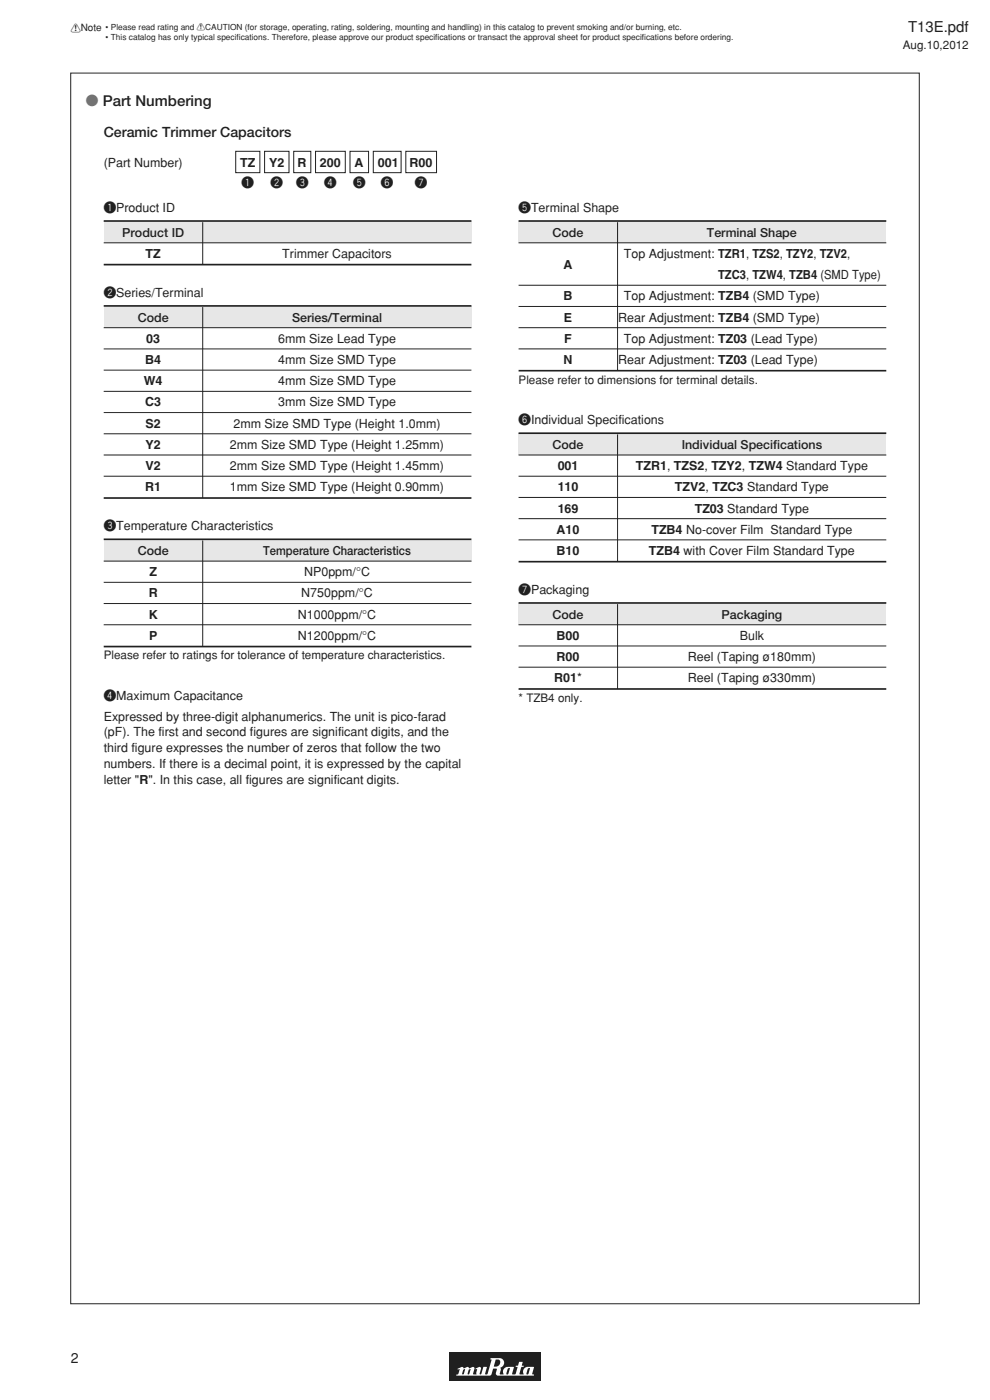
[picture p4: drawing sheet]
<svg xmlns="http://www.w3.org/2000/svg" width="210mm" height="297mm" viewBox="0 0 210 297" stroke-linecap="round" stroke-linejoin="round" font-family="sans-serif">
<defs><g id="words">
<text font-size="3.2" fill="#231f20" x="192.6" y="6.8">T13E.pdf</text>
<text font-size="3.2" fill="#6d6e70" x="18.1" y="22.5">o Part Numbering</text>
<g font-size="3" fill="#231f20">
<text x="22" y="29">Ceramic Trimmer Capacitors</text>
<text x="15" y="289.1">2</text>
</g>
<g font-size="2.6" fill="#231f20">
<text x="22" y="35.4">(Part Number)</text>
<text x="51" y="35.5">TZ</text>
<text x="57.1" y="35.5">Y2</text>
<text x="63.1" y="35.5">R</text>
<text x="67.9" y="35.5">200</text>
<text x="75.2" y="35.5">A</text>
<text x="80.2" y="35.5">001</text>
<text x="86.9" y="35.5">R00</text>
<text x="51.2" y="39.7">q</text>
<text x="57.4" y="39.7">w</text>
<text x="62.8" y="39.7">e</text>
<text x="68.8" y="39.7">r</text>
<text x="74.9" y="39.7">t</text>
<text x="80.8" y="39.7">y</text>
<text x="88" y="39.7">u</text>
<text x="22" y="45">qProduct ID</text>
<text x="110" y="45">tTerminal Shape</text>
<text x="25.9" y="50.2">Product ID</text>
<text x="117.2" y="50.2">Code</text>
<text x="150" y="50.2">Terminal Shape</text>
<text x="30.9" y="54.7">TZ</text>
<text x="59.9" y="54.7">Trimmer Capacitors</text>
<text x="119.5" y="57">A</text>
<text x="132.3" y="54.7">Top Adjustment: TZR1, TZS2, TZY2, TZV2,</text>
<text x="152.3" y="59.2">TZC3, TZW4, TZB4 (SMD Type)</text>
<text x="22" y="63">wSeries/Terminal</text>
<text x="119.5" y="63.7">B</text>
<text x="132.3" y="63.7">Top Adjustment: TZB4 (SMD Type)</text>
<text x="29.2" y="68.2">Code</text>
<text x="62" y="68.2">Series/Terminal</text>
<text x="119.6" y="68.2">E</text>
<text x="131.1" y="68.2">Rear Adjustment: TZB4 (SMD Type)</text>
<text x="30.8" y="77.2">B4</text>
<text x="31" y="72.7">03</text>
<text x="59" y="72.7">6mm Size Lead Type</text>
<text x="59" y="77.2">4mm Size SMD Type</text>
<text x="119.5" y="77.2">N</text>
<text x="119.7" y="72.7">F</text>
<text x="131.1" y="77.2">Rear Adjustment: TZ03 (Lead Type)</text>
<text x="132.3" y="72.7">Top Adjustment: TZ03 (Lead Type)</text>
<text x="30.5" y="81.7">W4</text>
<text x="59" y="81.7">4mm Size SMD Type</text>
<text x="30.8" y="86.2">C3</text>
<text x="59" y="86.2">3mm Size SMD Type</text>
<text x="110" y="90">yIndividual Specifications</text>
<text x="30.9" y="90.7">S2</text>
<text x="30.9" y="95.2">Y2</text>
<text x="48.8" y="95.2">2mm Size SMD Type (Height 1.25mm)</text>
<text x="49.5" y="90.7">2mm Size SMD Type (Height 1.0mm)</text>
<text x="117.2" y="95.2">Code</text>
<text x="144.6" y="95.2">Individual Specifications</text>
<text x="30.9" y="99.7">V2</text>
<text x="48.8" y="99.7">2mm Size SMD Type (Height 1.45mm)</text>
<text x="118.3" y="99.7">001</text>
<text x="134.9" y="99.7">TZR1, TZS2, TZY2, TZW4 Standard Type</text>
<text x="30.8" y="104.2">R1</text>
<text x="48.8" y="104.2">1mm Size SMD Type (Height 0.90mm)</text>
<text x="118.3" y="104.2">110</text>
<text x="143.2" y="104.2">TZV2, TZC3 Standard Type</text>
<text x="22" y="112.5">eTemperature Characteristics</text>
<text x="118.1" y="113.2">A10</text>
<text x="118.3" y="108.7">169</text>
<text x="138.2" y="113.2">TZB4 No-cover Film Standard Type</text>
<text x="147.4" y="108.7">TZ03 Standard Type</text>
<text x="29.2" y="117.7">Code</text>
<text x="55.8" y="117.7">Temperature Characteristics</text>
<text x="118.1" y="117.7">B10</text>
<text x="137.7" y="117.7">TZB4 with Cover Film Standard Type</text>
<text x="31.7" y="122.2">Z</text>
<text x="64.5" y="122.2">NP0ppm/°C</text>
<text x="31.5" y="126.7">R</text>
<text x="31.5" y="131.2">K</text>
<text x="63.2" y="131.2">N1000ppm/°C</text>
<text x="63.9" y="126.7">N750ppm/°C</text>
<text x="110" y="126">uPackaging</text>
<text x="117.2" y="131.2">Code</text>
<text x="153.1" y="131.2">Packaging</text>
<text x="31.6" y="135.7">P</text>
<text x="63.2" y="135.7">N1200ppm/°C</text>
<text x="118.1" y="135.7">B00</text>
<text x="156.9" y="135.7">Bulk</text>
<text x="118.1" y="140.2">R00</text>
<text x="145.9" y="140.2">Reel (Taping ø180mm)</text>
<text x="22" y="148.5">rMaximum Capacitance</text>
<text x="117.6" y="144.7">R01*</text>
<text x="145.9" y="144.7">Reel (Taping ø330mm)</text>
<text x="22" y="152.9">Expressed by three-digit alphanumerics. The unit is pico-farad</text>
<text x="22" y="156.2">(pF). The first and second figures are significant digits, and the</text>
<text x="22" y="159.6">third figure expresses the number of zeros that follow the two</text>
<text x="22" y="163">numbers. If there is a decimal point, it is expressed by the capital</text>
<text x="22" y="166.4">letter &quot;R&quot;. In this case, all figures are significant digits.</text>
</g>
<g font-size="2.5" fill="#231f20">
<text x="191.5" y="10.3">Aug.10,2012</text>
<text x="110" y="81.4">Please refer to dimensions for terminal details.</text>
<text x="22" y="139.8">Please refer to ratings for tolerance of temperature characteristics.</text>
<text x="110" y="149">* TZB4 only.</text>
</g>
<text font-size="2.1" fill="#231f20" x="15" y="6.7">!Note</text>
<g font-size="1.8" fill="#231f20">
<text x="22.4" y="6.4">• Please read rating and !CAUTION (for storage, operating, rating, soldering, mounting and handling) in this catalog to prevent smoking and/or burning, etc.</text>
<text x="22.4" y="8.5">• This catalog has only typical specifcations. Therefore, please approve our product specif</text>
<text x="50.2" y="8.5">i</text>
<text x="92.3" y="8.5">i cations or transact the approval sheet for product specif</text>
<text x="136.2" y="8.5">i cations before ordering.</text>
</g>
</g></defs>
<path d="M15 15.5h180v261.1h-180z" fill="none" stroke="#231f20" stroke-width=".21"/>
<path d="M95.3 287h19.4v5.9h-19.4z" fill="#231f20"/>
<path d="M97.1 290.4l.9-.4 .5 .3-.5 1.1 .2 .2 .2-.2 .3-.9h-.2v-.2l.8-.3 .2 .3 .2-.1-.3 .4-.2 .8 .2 .2 .2-.2 .2-.9h-.2l.1-.3 .8-.2 .1 .3-.3 1.1 .2 .2h.5l.2-1.1h-.3v-.2l.8-.3 .3 .3-.3 1.1 .2 .2 .2-.2 .4-1.4h.7l-.3 1.4 .3 .2 .2-.2 .9-2.9-.3-.1 .1-.3h1.9a1.05 1.05 0 0 1 .9 1 1.05 1.05 0 0 1-.8 1.1l.1 .4-.2 .9h.8a1.03 1.03 0 0 1 .9-1.5h1.3l-.2 .7-.7-.1v-.4l-.4 .1-.3 1.2h.4l.3-.9 .7 .1-.2 .7 .6 .2 .2-.2 .4-1.4h-.4v-.2l.5-.1 .2-.8h.8l-.2 .8 .4 .2-.5 .1-.4 1.4 .1 .2 .8-.1a1.02 1.02 0 0 1 .8-1.5h1.4l-.2 .6h-.7v-.4l-.4 .1-.3 1.2h.3l.4-.9h.7l-.2 .8 .4 .2-.1 .2h-7.4a.48 .48 0 0 1-.6-.5l.2-.8-.5-.2 .1-.4h.2a.77 .77 0 0 0 .9-.7 .77 .77 0 0 0-.9-.8l-.5 1.4 .3 .1-.1 .4-.3 .1-.3 1.1-.3 .3h-7.2v-.2l.4-.2 .3-.9h-.4z" fill="#fff"/>
<path d="M22 47h78v4.5h-78z" fill="#e6e7e8"/>
<path d="M22 46.9h78M22 56.1h78" fill="none" stroke="#231f20" stroke-width=".35"/>
<path d="M22 51.5h78M43 47.1v9" fill="none" stroke="#231f20" stroke-width=".21"/>
<path d="M110 47h78v4.5h-78z" fill="#e6e7e8"/>
<path d="M110 46.9h78" fill="none" stroke="#231f20" stroke-width=".35"/>
<path d="M110 51.5h78M131 47.1v31.5M110 60.5h78M110 65h78M110 69.5h78M110 74h78" fill="none" stroke="#231f20" stroke-width=".21"/>
<path d="M110 128h78v4.5h-78z" fill="#e6e7e8"/>
<path d="M110 78.6h78M110 127.9h78M110 146.2h78" fill="none" stroke="#231f20" stroke-width=".35"/>
<path d="M110 132.5h78M110 137h78M131 128.2v18M110 141.5h78" fill="none" stroke="#231f20" stroke-width=".21"/>
<path d="M22 65h78v4.5h-78z" fill="#e6e7e8"/>
<path d="M22 64.9h78M22 105.7h78" fill="none" stroke="#231f20" stroke-width=".35"/>
<path d="M22 69.5h78M22 78.5h78M22 74h78M43 65.1v40.5M22 87.5h78M22 92h78M22 96.5h78M22 83h78M22 101h78" fill="none" stroke="#231f20" stroke-width=".21"/>
<path d="M22 114.5h78v4.5h-78z" fill="#e6e7e8"/>
<path d="M22 114.4h78M22 137.2h78" fill="none" stroke="#231f20" stroke-width=".35"/>
<path d="M22 119h78M43 114.7v22.5M22 132.5h78M22 128h78M22 123.5h78" fill="none" stroke="#231f20" stroke-width=".21"/>
<path d="M110 92h78v4.5h-78z" fill="#e6e7e8"/>
<path d="M110 91.9h78M110 119.2h78" fill="none" stroke="#231f20" stroke-width=".35"/>
<g fill="none" stroke="#231f20" stroke-width=".21">
<path d="M50 32.1h5.1v4.5h-5.1zM56.1 32.1h5.2v4.5h-5.2zM62.3 32.1h3.6v4.5h-3.6zM66.9 32.1h6.3v4.5h-6.3zM74.2 32.1h4v4.5h-4zM79.2 32.1h5.9v4.5h-5.9zM86.1 32.1h6.5v4.5h-6.5zM110 96.5h78M131 92.1v27.1M110 101h78M110 105.5h78M110 110h78"/>
<path d="M110 114.5h78"/>
</g>
<use href="#words"/>
</svg>
